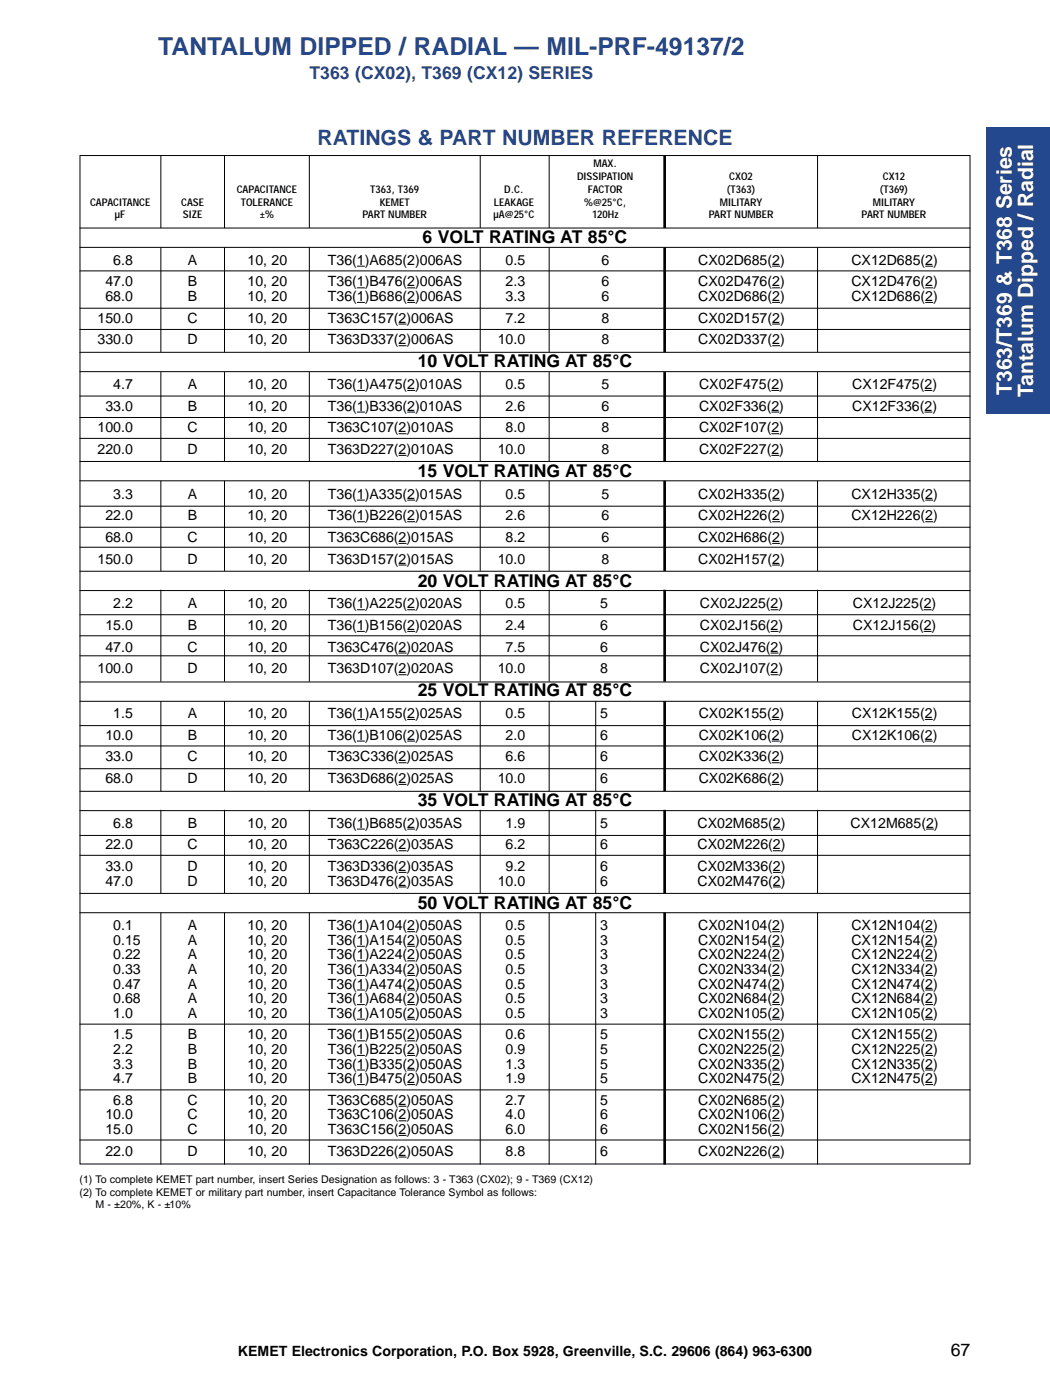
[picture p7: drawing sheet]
<svg xmlns="http://www.w3.org/2000/svg" width="210mm" height="279mm" viewBox="0 0 210 279" stroke-linecap="round" stroke-linejoin="round" font-family="sans-serif">
<defs><g id="words">
<text font-size="4.9" fill="#23488e" x="31.6" y="10.9">TANTALUM DIPPED / RADIAL — MIL-PRF-49137/2</text>
<text font-size="4.2" fill="#23488e" x="63.3" y="29">RATINGS &amp; PART NUMBER REFERENCE</text>
<g font-size="4.2" fill="#fff">
<text x="201.9" y="78.9" transform="rotate(-90 201.9 78.9)">T363/T369 &amp; T368 Series</text>
<text x="206.2" y="79.3" transform="rotate(-90 206.2 79.3)">Tantalum Dipped / Radial</text>
</g>
<text font-size="3.5" fill="#23488e" x="61.8" y="15.8">T363 (CX02), T369 (CX12) SERIES</text>
<g font-size="3.5">
<text x="84.3" y="48.5">6 VOLT RATING AT 85°C</text>
<text x="83.4" y="73.3">10 VOLT RATING AT 85°C</text>
<text x="83.4" y="95.2">15 VOLT RATING AT 85°C</text>
<text x="83.4" y="117.1">20 VOLT RATING AT 85°C</text>
<text x="83.4" y="139">25 VOLT RATING AT 85°C</text>
<text x="83.4" y="160.9">35 VOLT RATING AT 85°C</text>
<text x="83.4" y="181.3">50 VOLT RATING AT 85°C</text>
<text x="189.8" y="270.7">67</text>
</g>
<g font-size="2.8">
<text x="22.6" y="52.8">6.8</text>
<text x="37.5" y="52.8">A</text>
<text x="49.4" y="52.8">10, 20</text>
<text x="65.4" y="52.8">T36(1)A685(2)006AS</text>
<text x="100.9" y="52.8">0.5</text>
<text x="120" y="52.8">6</text>
<text x="139.4" y="52.8">CX02D685(2)</text>
<text x="169.9" y="52.8">CX12D685(2)</text>
<text x="21" y="57.2">47.0</text>
<text x="37.5" y="57.2">B</text>
<text x="49.4" y="57.2">10, 20</text>
<text x="65.4" y="57.2">T36(1)B476(2)006AS</text>
<text x="100.9" y="57.2">2.3</text>
<text x="120" y="57.2">6</text>
<text x="139.4" y="57.2">CX02D476(2)</text>
<text x="169.9" y="57.2">CX12D476(2)</text>
<text x="19.5" y="64.4">150.0</text>
<text x="21" y="60.1">68.0</text>
<text x="37.4" y="64.4">C</text>
<text x="37.5" y="60.1">B</text>
<text x="49.4" y="64.4">10, 20</text>
<text x="49.4" y="60.1">10, 20</text>
<text x="65.4" y="64.4">T363C157(2)006AS</text>
<text x="65.4" y="60.1">T36(1)B686(2)006AS</text>
<text x="100.9" y="60.1">3.3</text>
<text x="100.9" y="64.4">7.2</text>
<text x="120" y="60.1">6</text>
<text x="120" y="64.4">8</text>
<text x="139.4" y="60.1">CX02D686(2)</text>
<text x="139.4" y="64.4">CX02D157(2)</text>
<text x="169.9" y="60.1">CX12D686(2)</text>
<text x="19.5" y="68.7">330.0</text>
<text x="37.4" y="68.7">D</text>
<text x="49.4" y="68.7">10, 20</text>
<text x="65.4" y="68.7">T363D337(2)006AS</text>
<text x="99.3" y="68.7">10.0</text>
<text x="120" y="68.7">8</text>
<text x="139.4" y="68.7">CX02D337(2)</text>
<text x="22.6" y="77.6">4.7</text>
<text x="37.5" y="77.6">A</text>
<text x="49.4" y="77.6">10, 20</text>
<text x="65.4" y="77.6">T36(1)A475(2)010AS</text>
<text x="100.9" y="77.6">0.5</text>
<text x="120" y="77.6">5</text>
<text x="139.5" y="77.6">CX02F475(2)</text>
<text x="170.1" y="77.6">CX12F475(2)</text>
<text x="21" y="82">33.0</text>
<text x="37.5" y="82">B</text>
<text x="49.4" y="82">10, 20</text>
<text x="65.4" y="82">T36(1)B336(2)010AS</text>
<text x="100.9" y="82">2.6</text>
<text x="120" y="82">6</text>
<text x="139.5" y="82">CX02F336(2)</text>
<text x="170.1" y="82">CX12F336(2)</text>
<text x="19.5" y="86.3">100.0</text>
<text x="37.4" y="86.3">C</text>
<text x="49.4" y="86.3">10, 20</text>
<text x="65.4" y="86.3">T363C107(2)010AS</text>
<text x="100.9" y="86.3">8.0</text>
<text x="120" y="86.3">8</text>
<text x="139.5" y="86.3">CX02F107(2)</text>
<text x="19.5" y="90.6">220.0</text>
<text x="37.4" y="90.6">D</text>
<text x="49.4" y="90.6">10, 20</text>
<text x="65.4" y="90.6">T363D227(2)010AS</text>
<text x="99.3" y="90.6">10.0</text>
<text x="120" y="90.6">8</text>
<text x="139.5" y="90.6">CX02F227(2)</text>
<text x="22.6" y="99.5">3.3</text>
<text x="37.5" y="99.5">A</text>
<text x="49.4" y="99.5">10, 20</text>
<text x="65.4" y="99.5">T36(1)A335(2)015AS</text>
<text x="100.9" y="99.5">0.5</text>
<text x="120" y="99.5">5</text>
<text x="139.4" y="99.5">CX02H335(2)</text>
<text x="169.9" y="99.5">CX12H335(2)</text>
<text x="21" y="103.8">22.0</text>
<text x="37.5" y="103.8">B</text>
<text x="49.4" y="103.8">10, 20</text>
<text x="65.4" y="103.8">T36(1)B226(2)015AS</text>
<text x="100.9" y="103.8">2.6</text>
<text x="120" y="103.8">6</text>
<text x="139.4" y="103.8">CX02H226(2)</text>
<text x="169.9" y="103.8">CX12H226(2)</text>
<text x="19.5" y="112.5">150.0</text>
<text x="21" y="108.2">68.0</text>
<text x="37.4" y="112.5">D</text>
<text x="37.4" y="108.2">C</text>
<text x="49.4" y="112.5">10, 20</text>
<text x="49.4" y="108.2">10, 20</text>
<text x="65.4" y="112.5">T363D157(2)015AS</text>
<text x="65.4" y="108.2">T363C686(2)015AS</text>
<text x="99.3" y="112.5">10.0</text>
<text x="100.9" y="108.2">8.2</text>
<text x="120" y="108.2">6</text>
<text x="120" y="112.5">8</text>
<text x="139.4" y="108.2">CX02H686(2)</text>
<text x="139.4" y="112.5">CX02H157(2)</text>
<text x="21" y="125.7">15.0</text>
<text x="22.6" y="121.4">2.2</text>
<text x="37.5" y="125.7">B</text>
<text x="37.5" y="121.4">A</text>
<text x="49.4" y="125.7">10, 20</text>
<text x="49.4" y="121.4">10, 20</text>
<text x="65.4" y="125.7">T36(1)B156(2)020AS</text>
<text x="65.4" y="121.4">T36(1)A225(2)020AS</text>
<text x="100.9" y="121.4">0.5</text>
<text x="100.9" y="125.7">2.4</text>
<text x="119.8" y="121.4">5</text>
<text x="119.8" y="125.7">6</text>
<text x="139.7" y="121.4">CX02J225(2)</text>
<text x="139.7" y="125.7">CX02J156(2)</text>
<text x="170.2" y="121.4">CX12J225(2)</text>
<text x="170.2" y="125.7">CX12J156(2)</text>
<text x="21" y="130.1">47.0</text>
<text x="37.4" y="130.1">C</text>
<text x="49.4" y="130.1">10, 20</text>
<text x="65.4" y="130.1">T363C476(2)020AS</text>
<text x="100.9" y="130.1">7.5</text>
<text x="119.8" y="130.1">6</text>
<text x="139.7" y="130.1">CX02J476(2)</text>
<text x="19.5" y="134.4">100.0</text>
<text x="37.4" y="134.4">D</text>
<text x="49.4" y="134.4">10, 20</text>
<text x="65.4" y="134.4">T363D107(2)020AS</text>
<text x="99.3" y="134.4">10.0</text>
<text x="119.8" y="134.4">8</text>
<text x="139.7" y="134.4">CX02J107(2)</text>
<text x="22.6" y="143.3">1.5</text>
<text x="37.5" y="143.3">A</text>
<text x="49.4" y="143.3">10, 20</text>
<text x="65.4" y="143.3">T36(1)A155(2)025AS</text>
<text x="100.9" y="143.3">0.5</text>
<text x="119.8" y="143.3">5</text>
<text x="139.4" y="143.3">CX02K155(2)</text>
<text x="170" y="143.3">CX12K155(2)</text>
<text x="21" y="147.6">10.0</text>
<text x="37.5" y="147.6">B</text>
<text x="49.4" y="147.6">10, 20</text>
<text x="65.4" y="147.6">T36(1)B106(2)025AS</text>
<text x="100.9" y="147.6">2.0</text>
<text x="119.8" y="147.6">6</text>
<text x="139.4" y="147.6">CX02K106(2)</text>
<text x="170" y="147.6">CX12K106(2)</text>
<text x="21" y="151.9">33.0</text>
<text x="37.4" y="151.9">C</text>
<text x="49.4" y="151.9">10, 20</text>
<text x="65.4" y="151.9">T363C336(2)025AS</text>
<text x="100.9" y="151.9">6.6</text>
<text x="119.8" y="151.9">6</text>
<text x="139.4" y="151.9">CX02K336(2)</text>
<text x="21" y="156.3">68.0</text>
<text x="37.4" y="156.3">D</text>
<text x="49.4" y="156.3">10, 20</text>
<text x="65.4" y="156.3">T363D686(2)025AS</text>
<text x="99.3" y="156.3">10.0</text>
<text x="119.8" y="156.3">6</text>
<text x="139.4" y="156.3">CX02K686(2)</text>
<text x="22.6" y="165.2">6.8</text>
<text x="37.5" y="165.2">B</text>
<text x="49.4" y="165.2">10, 20</text>
<text x="65.4" y="165.2">T36(1)B685(2)035AS</text>
<text x="100.9" y="165.2">1.9</text>
<text x="119.8" y="165.2">5</text>
<text x="139.2" y="165.2">CX02M685(2)</text>
<text x="169.8" y="165.2">CX12M685(2)</text>
<text x="21" y="173.8">33.0</text>
<text x="21" y="169.5">22.0</text>
<text x="37.4" y="173.8">D</text>
<text x="37.4" y="169.5">C</text>
<text x="49.4" y="173.8">10, 20</text>
<text x="49.4" y="169.5">10, 20</text>
<text x="65.4" y="173.8">T363D336(2)035AS</text>
<text x="65.4" y="169.5">T363C226(2)035AS</text>
<text x="100.9" y="169.5">6.2</text>
<text x="100.9" y="173.8">9.2</text>
<text x="119.8" y="169.5">6</text>
<text x="119.8" y="173.8">6</text>
<text x="139.2" y="169.5">CX02M226(2)</text>
<text x="139.2" y="173.8">CX02M336(2)</text>
<text x="21" y="176.7">47.0</text>
<text x="37.4" y="176.7">D</text>
<text x="49.4" y="176.7">10, 20</text>
<text x="65.4" y="176.7">T363D476(2)035AS</text>
<text x="99.3" y="176.7">10.0</text>
<text x="119.8" y="176.7">6</text>
<text x="139.2" y="176.7">CX02M476(2)</text>
<text x="22.6" y="185.7">0.1</text>
<text x="37.5" y="185.7">A</text>
<text x="49.4" y="185.7">10, 20</text>
<text x="65.4" y="185.7">T36(1)A104(2)050AS</text>
<text x="100.9" y="185.7">0.5</text>
<text x="119.8" y="185.7">3</text>
<text x="139.4" y="185.7">CX02N104(2)</text>
<text x="169.9" y="185.7">CX12N104(2)</text>
<text x="22.6" y="188.6">0.15</text>
<text x="22.6" y="191.5">0.22</text>
<text x="37.5" y="188.6">A</text>
<text x="37.5" y="191.5">A</text>
<text x="49.4" y="188.6">10, 20</text>
<text x="49.4" y="191.5">10, 20</text>
<text x="65.4" y="188.6">T36(1)A154(2)050AS</text>
<text x="65.4" y="191.5">T36(1)A224(2)050AS</text>
<text x="100.9" y="188.6">0.5</text>
<text x="100.9" y="191.5">0.5</text>
<text x="119.8" y="188.6">3</text>
<text x="119.8" y="191.5">3</text>
<text x="139.4" y="188.6">CX02N154(2)</text>
<text x="139.4" y="191.5">CX02N224(2)</text>
<text x="169.9" y="188.6">CX12N154(2)</text>
<text x="169.9" y="191.5">CX12N224(2)</text>
<text x="22.6" y="194.4">0.33</text>
<text x="22.6" y="197.3">0.47</text>
<text x="37.5" y="194.4">A</text>
<text x="37.5" y="197.3">A</text>
<text x="49.4" y="194.4">10, 20</text>
<text x="49.4" y="197.3">10, 20</text>
<text x="65.4" y="194.4">T36(1)A334(2)050AS</text>
<text x="65.4" y="197.3">T36(1)A474(2)050AS</text>
<text x="100.9" y="194.4">0.5</text>
<text x="100.9" y="197.3">0.5</text>
<text x="119.8" y="194.4">3</text>
<text x="119.8" y="197.3">3</text>
<text x="139.4" y="194.4">CX02N334(2)</text>
<text x="139.4" y="197.3">CX02N474(2)</text>
<text x="169.9" y="194.4">CX12N334(2)</text>
<text x="169.9" y="197.3">CX12N474(2)</text>
<text x="22.6" y="200.2">0.68</text>
<text x="22.6" y="203.1">1.0</text>
<text x="37.5" y="200.2">A</text>
<text x="37.5" y="203.1">A</text>
<text x="49.4" y="200.2">10, 20</text>
<text x="49.4" y="203.1">10, 20</text>
<text x="65.4" y="200.2">T36(1)A684(2)050AS</text>
<text x="65.4" y="203.1">T36(1)A105(2)050AS</text>
<text x="100.9" y="200.2">0.5</text>
<text x="100.9" y="203.1">0.5</text>
<text x="119.8" y="200.2">3</text>
<text x="119.8" y="203.1">3</text>
<text x="139.4" y="200.2">CX02N684(2)</text>
<text x="139.4" y="203.1">CX02N105(2)</text>
<text x="169.9" y="200.2">CX12N684(2)</text>
<text x="169.9" y="203.1">CX12N105(2)</text>
<text x="22.6" y="207.4">1.5</text>
<text x="37.5" y="207.4">B</text>
<text x="49.4" y="207.4">10, 20</text>
<text x="65.4" y="207.4">T36(1)B155(2)050AS</text>
<text x="100.9" y="207.4">0.6</text>
<text x="119.8" y="207.4">5</text>
<text x="139.4" y="207.4">CX02N155(2)</text>
<text x="169.9" y="207.4">CX12N155(2)</text>
<text x="22.6" y="210.3">2.2</text>
<text x="22.6" y="213.3">3.3</text>
<text x="37.5" y="210.3">B</text>
<text x="37.5" y="213.3">B</text>
<text x="49.4" y="210.3">10, 20</text>
<text x="49.4" y="213.3">10, 20</text>
<text x="65.4" y="210.3">T36(1)B225(2)050AS</text>
<text x="65.4" y="213.3">T36(1)B335(2)050AS</text>
<text x="100.9" y="210.3">0.9</text>
<text x="100.9" y="213.3">1.3</text>
<text x="119.8" y="210.3">5</text>
<text x="119.8" y="213.3">5</text>
<text x="139.4" y="210.3">CX02N225(2)</text>
<text x="139.4" y="213.3">CX02N335(2)</text>
<text x="169.9" y="210.3">CX12N225(2)</text>
<text x="169.9" y="213.3">CX12N335(2)</text>
<text x="22.6" y="216.2">4.7</text>
<text x="22.6" y="220.5">6.8</text>
<text x="37.4" y="220.5">C</text>
<text x="37.5" y="216.2">B</text>
<text x="49.4" y="220.5">10, 20</text>
<text x="49.4" y="216.2">10, 20</text>
<text x="65.4" y="220.5">T363C685(2)050AS</text>
<text x="65.4" y="216.2">T36(1)B475(2)050AS</text>
<text x="100.9" y="216.2">1.9</text>
<text x="100.9" y="220.5">2.7</text>
<text x="119.8" y="216.2">5</text>
<text x="119.8" y="220.5">5</text>
<text x="139.4" y="216.2">CX02N475(2)</text>
<text x="139.4" y="220.5">CX02N685(2)</text>
<text x="169.9" y="216.2">CX12N475(2)</text>
<text x="21" y="223.4">10.0</text>
<text x="21" y="226.3">15.0</text>
<text x="37.4" y="223.4">C</text>
<text x="37.4" y="226.3">C</text>
<text x="49.4" y="223.4">10, 20</text>
<text x="49.4" y="226.3">10, 20</text>
<text x="65.4" y="223.4">T363C106(2)050AS</text>
<text x="65.4" y="226.3">T363C156(2)050AS</text>
<text x="100.9" y="223.4">4.0</text>
<text x="100.9" y="226.3">6.0</text>
<text x="119.8" y="223.4">6</text>
<text x="119.8" y="226.3">6</text>
<text x="139.4" y="223.4">CX02N106(2)</text>
<text x="139.4" y="226.3">CX02N156(2)</text>
<text x="21" y="230.6">22.0</text>
<text x="37.4" y="230.6">D</text>
<text x="49.4" y="230.6">10, 20</text>
<text x="65.4" y="230.6">T363D226(2)050AS</text>
<text x="100.9" y="230.6">8.8</text>
<text x="119.8" y="230.6">6</text>
<text x="139.4" y="230.6">CX02N226(2)</text>
<text x="47.5" y="270.7">KEMET Electronics Corporation, P.O. Box 5928, Greenville, S.C. 29606 (864) 963-6300</text>
</g>
<g font-size="2.1">
<text x="115.2" y="36">DISSIPATION</text>
<text x="118.4" y="33.4">MAX.</text>
<text x="145.5" y="36">CXO2</text>
<text x="176.2" y="36">CX12</text>
<text x="18" y="41">CAPACITANCE</text>
<text x="36.2" y="41">CASE</text>
<text x="47.2" y="38.5">CAPACITANCE</text>
<text x="48" y="41">TOLERANCE</text>
<text x="73.9" y="38.5">T363, T369</text>
<text x="75.8" y="41">KEMET</text>
<text x="98.6" y="41">LEAKAGE</text>
<text x="100.6" y="38.5">D.C.</text>
<text x="116.6" y="41">%@25°C,</text>
<text x="117.3" y="38.5">FACTOR</text>
<text x="143.7" y="41">MILITARY</text>
<text x="145.1" y="38.5">(T363)</text>
<text x="174.2" y="41">MILITARY</text>
<text x="175.6" y="38.5">(T369)</text>
<text x="22.9" y="43.6">µF</text>
<text x="36.5" y="43.6">SIZE</text>
<text x="51.9" y="43.6">±%</text>
<text x="72.3" y="43.6">PART NUMBER</text>
<text x="98.5" y="43.6">µA@25°C</text>
<text x="118.1" y="43.6">120Hz</text>
<text x="141.4" y="43.6">PART NUMBER</text>
<text x="172" y="43.6">PART NUMBER</text>
<text x="15.9" y="236.1">(1) To complete KEMET part number, insert Series Designation as follows: 3 - T363 (CX02); 9 - T369 (CX12)</text>
<text x="15.9" y="238.6">(2) To complete KEMET or military part number, insert Capacitance Tolerance Symbol as follows:</text>
<text x="19" y="241.1">M - ±20%, K - ±10%</text>
</g>
</g></defs>
<g fill="none" stroke="#000" stroke-width=".2">
<path d="M16 31h177.6v201.3h-177.6zM71.2 53.1h1.6M71.2 57.4h1.6M81.3 57.4h1.5M154.1 53.1h1.6M154.1 57.4h1.6M184.7 53.1h1.5M184.7 57.4h1.5M71.2 60.4h1.6M71.2 77.9h1.6M79.6 64.7h1.5M79.6 69h1.5"/>
<path d="M81.3 60.4h1.5M81.3 77.9h1.5M154 77.9h1.5M154.1 60.4h1.6M154.1 64.7h1.6M154.1 69h1.6M184.5 77.9h1.6M184.7 60.4h1.5M71.2 82.2h1.6M71.2 99.8h1.6M79.6 86.6h1.5M79.6 90.9h1.5"/>
<path d="M81.3 82.2h1.5M81.3 99.8h1.5M154 82.2h1.5M154 86.6h1.5M154 90.9h1.5M154.1 99.8h1.6M184.5 82.2h1.6M184.7 99.8h1.5M71.2 104.1h1.6M79.6 108.4h1.5M79.6 112.8h1.5M81.3 104.1h1.5"/>
<path d="M154.1 104.1h1.6M154.1 108.4h1.6M154.1 112.8h1.6M184.7 104.1h1.5M71.2 121.7h1.6M71.2 126h1.6M79.6 130.3h1.5M79.6 134.7h1.5M81.3 121.7h1.5M81.3 126h1.5M153.8 121.7h1.6M153.8 126h1.6"/>
<path d="M153.8 130.3h1.6M153.8 134.7h1.6M184.3 121.7h1.6M184.3 126h1.6M71.2 143.6h1.6M71.2 147.9h1.6M79.6 152.2h1.5M79.6 156.5h1.5M81.3 143.6h1.5M81.3 147.9h1.5M154 143.6h1.6M154 147.9h1.6"/>
<path d="M154 152.2h1.6M154 156.5h1.6M184.6 143.6h1.6M184.6 147.9h1.6M71.2 165.5h1.6M79.6 169.8h1.5M79.6 174.1h1.5M79.6 177h1.5M81.3 165.5h1.5M154.3 165.5h1.5M154.3 169.8h1.5M154.3 174.1h1.5"/>
<path d="M154.3 177h1.5M184.8 165.5h1.6M71.2 185.9h1.6M71.2 188.8h1.6M71.2 191.8h1.6M71.2 194.7h1.6M71.2 197.6h1.6M81.3 185.9h1.5M81.3 188.8h1.5M81.3 191.8h1.5M81.3 194.7h1.5M81.3 197.6h1.5"/>
<path d="M154.1 185.9h1.6M154.1 188.8h1.6M154.1 191.8h1.6M154.1 194.7h1.6M154.1 197.6h1.6M184.7 185.9h1.5M184.7 188.8h1.5M184.7 191.8h1.5M184.7 194.7h1.5M184.7 197.6h1.5M71.2 200.5h1.6M71.2 203.4h1.6"/>
<path d="M71.2 207.7h1.6M71.2 210.6h1.6M71.2 213.5h1.6M71.2 216.5h1.6M81.3 200.5h1.5M81.3 203.4h1.5M81.3 207.7h1.5M81.3 210.6h1.5M81.3 213.5h1.5M81.3 216.5h1.5M154.1 200.5h1.6M154.1 203.4h1.6"/>
<path d="M154.1 207.7h1.6M154.1 210.6h1.6M154.1 213.5h1.6M154.1 216.5h1.6M184.7 200.5h1.5M184.7 203.4h1.5M184.7 207.7h1.5M184.7 210.6h1.5M184.7 213.5h1.5M184.7 216.5h1.5M79.6 220.8h1.5M79.6 223.7h1.5"/>
<path d="M79.6 226.6h1.5M79.6 230.9h1.5M154.1 220.8h1.6M154.1 223.7h1.6M154.1 226.6h1.6M154.1 230.9h1.6"/>
</g>
<path d="M196.8 25.4h12.8v57.1h-12.8z" fill-rule="evenodd" fill="#23488e"/>
<path d="M15.9 267.8h177.8v3.7h-177.8z" fill-rule="evenodd" fill="#fff"/>
<g fill="none" stroke="#000" stroke-width=".2">
<path d="M32.1 31v14.5M44.8 31v14.5M61.7 31v14.5M95.8 31v14.5M109.6 31v14.5M163.2 31v14.5M15.9 45.5h177.8M15.9 49.4h177.8M15.9 54.1h177.8M32.1 49.4v20.9M44.8 49.4v20.9M61.7 49.4v20.9"/>
<path d="M95.8 49.4v20.9M109.6 49.4v20.9M163.2 49.4v20.9M15.9 61.5h177.8M15.9 65.7h177.8M15.9 70.3h177.8M15.9 74.2h177.8M15.9 79h177.8M32.1 74.3v17.8M44.8 74.3v17.8M61.7 74.3v17.8M95.8 74.3v17.8"/>
<path d="M109.6 74.3v17.8M163.2 74.3v17.8M15.9 83.3h177.8M15.9 87.5h177.8M15.9 92.1h177.8M15.9 96h177.8M32.1 96v17.9M44.8 96v17.9M61.7 96v17.9M95.8 96v17.9M109.6 96v17.9M163.2 96v17.9"/>
<path d="M15.9 101h177.8M15.9 109.2h177.8M15.9 105.2h177.8M15.9 114h177.8M15.9 117.9h177.8M32.1 117.7v18.3M44.8 117.7v18.3M61.7 117.7v18.3M95.8 117.7v18.3M109.6 117.7v18.3M163.2 117.7v18.3M15.9 122.7h177.8"/>
<path d="M15.9 130.9h177.8M15.9 126.9h177.8M15.9 136.1h177.8M15.9 140h177.8M32.1 139.9v18M44.8 139.9v18M61.7 139.9v18M95.8 139.9v18M109.6 139.9v18M118.9 139.9v18M163.2 139.9v18M15.9 144.8h177.8"/>
<path d="M15.9 148.9h177.8M15.9 153.4h177.8M15.9 157.9h177.8M15.9 166.7h177.8M15.9 161.8h177.8M15.9 170.7h177.8M15.9 178.3h177.8M32.1 161.6v16.7M44.8 161.6v16.7M61.7 161.6v16.7M95.8 161.6v16.7M109.6 161.6v16.7"/>
<path d="M118.9 161.6v16.7M163.2 161.6v16.7M15.9 182.2h177.8M32.1 182.1v50.3M44.8 182.1v50.3M61.7 182.1v50.3M95.8 182.1v50.3M109.6 182.1v50.3M118.9 182.1v50.3M163.2 182.1v50.3M15.9 217.5h177.8M15.9 204.4h177.8"/>
<path d="M15.9 227.5h177.8"/>
</g>
<path d="M132.6 31v14.5M132.6 49.4v20.9M132.6 74.3v17.8M132.6 96v17.9M132.6 117.7v18.3M132.6 139.9v18M132.6 161.6v16.7M132.6 182.1v50.3" fill="none" stroke="#000" stroke-width=".53"/>
<use href="#words"/>
</svg>
